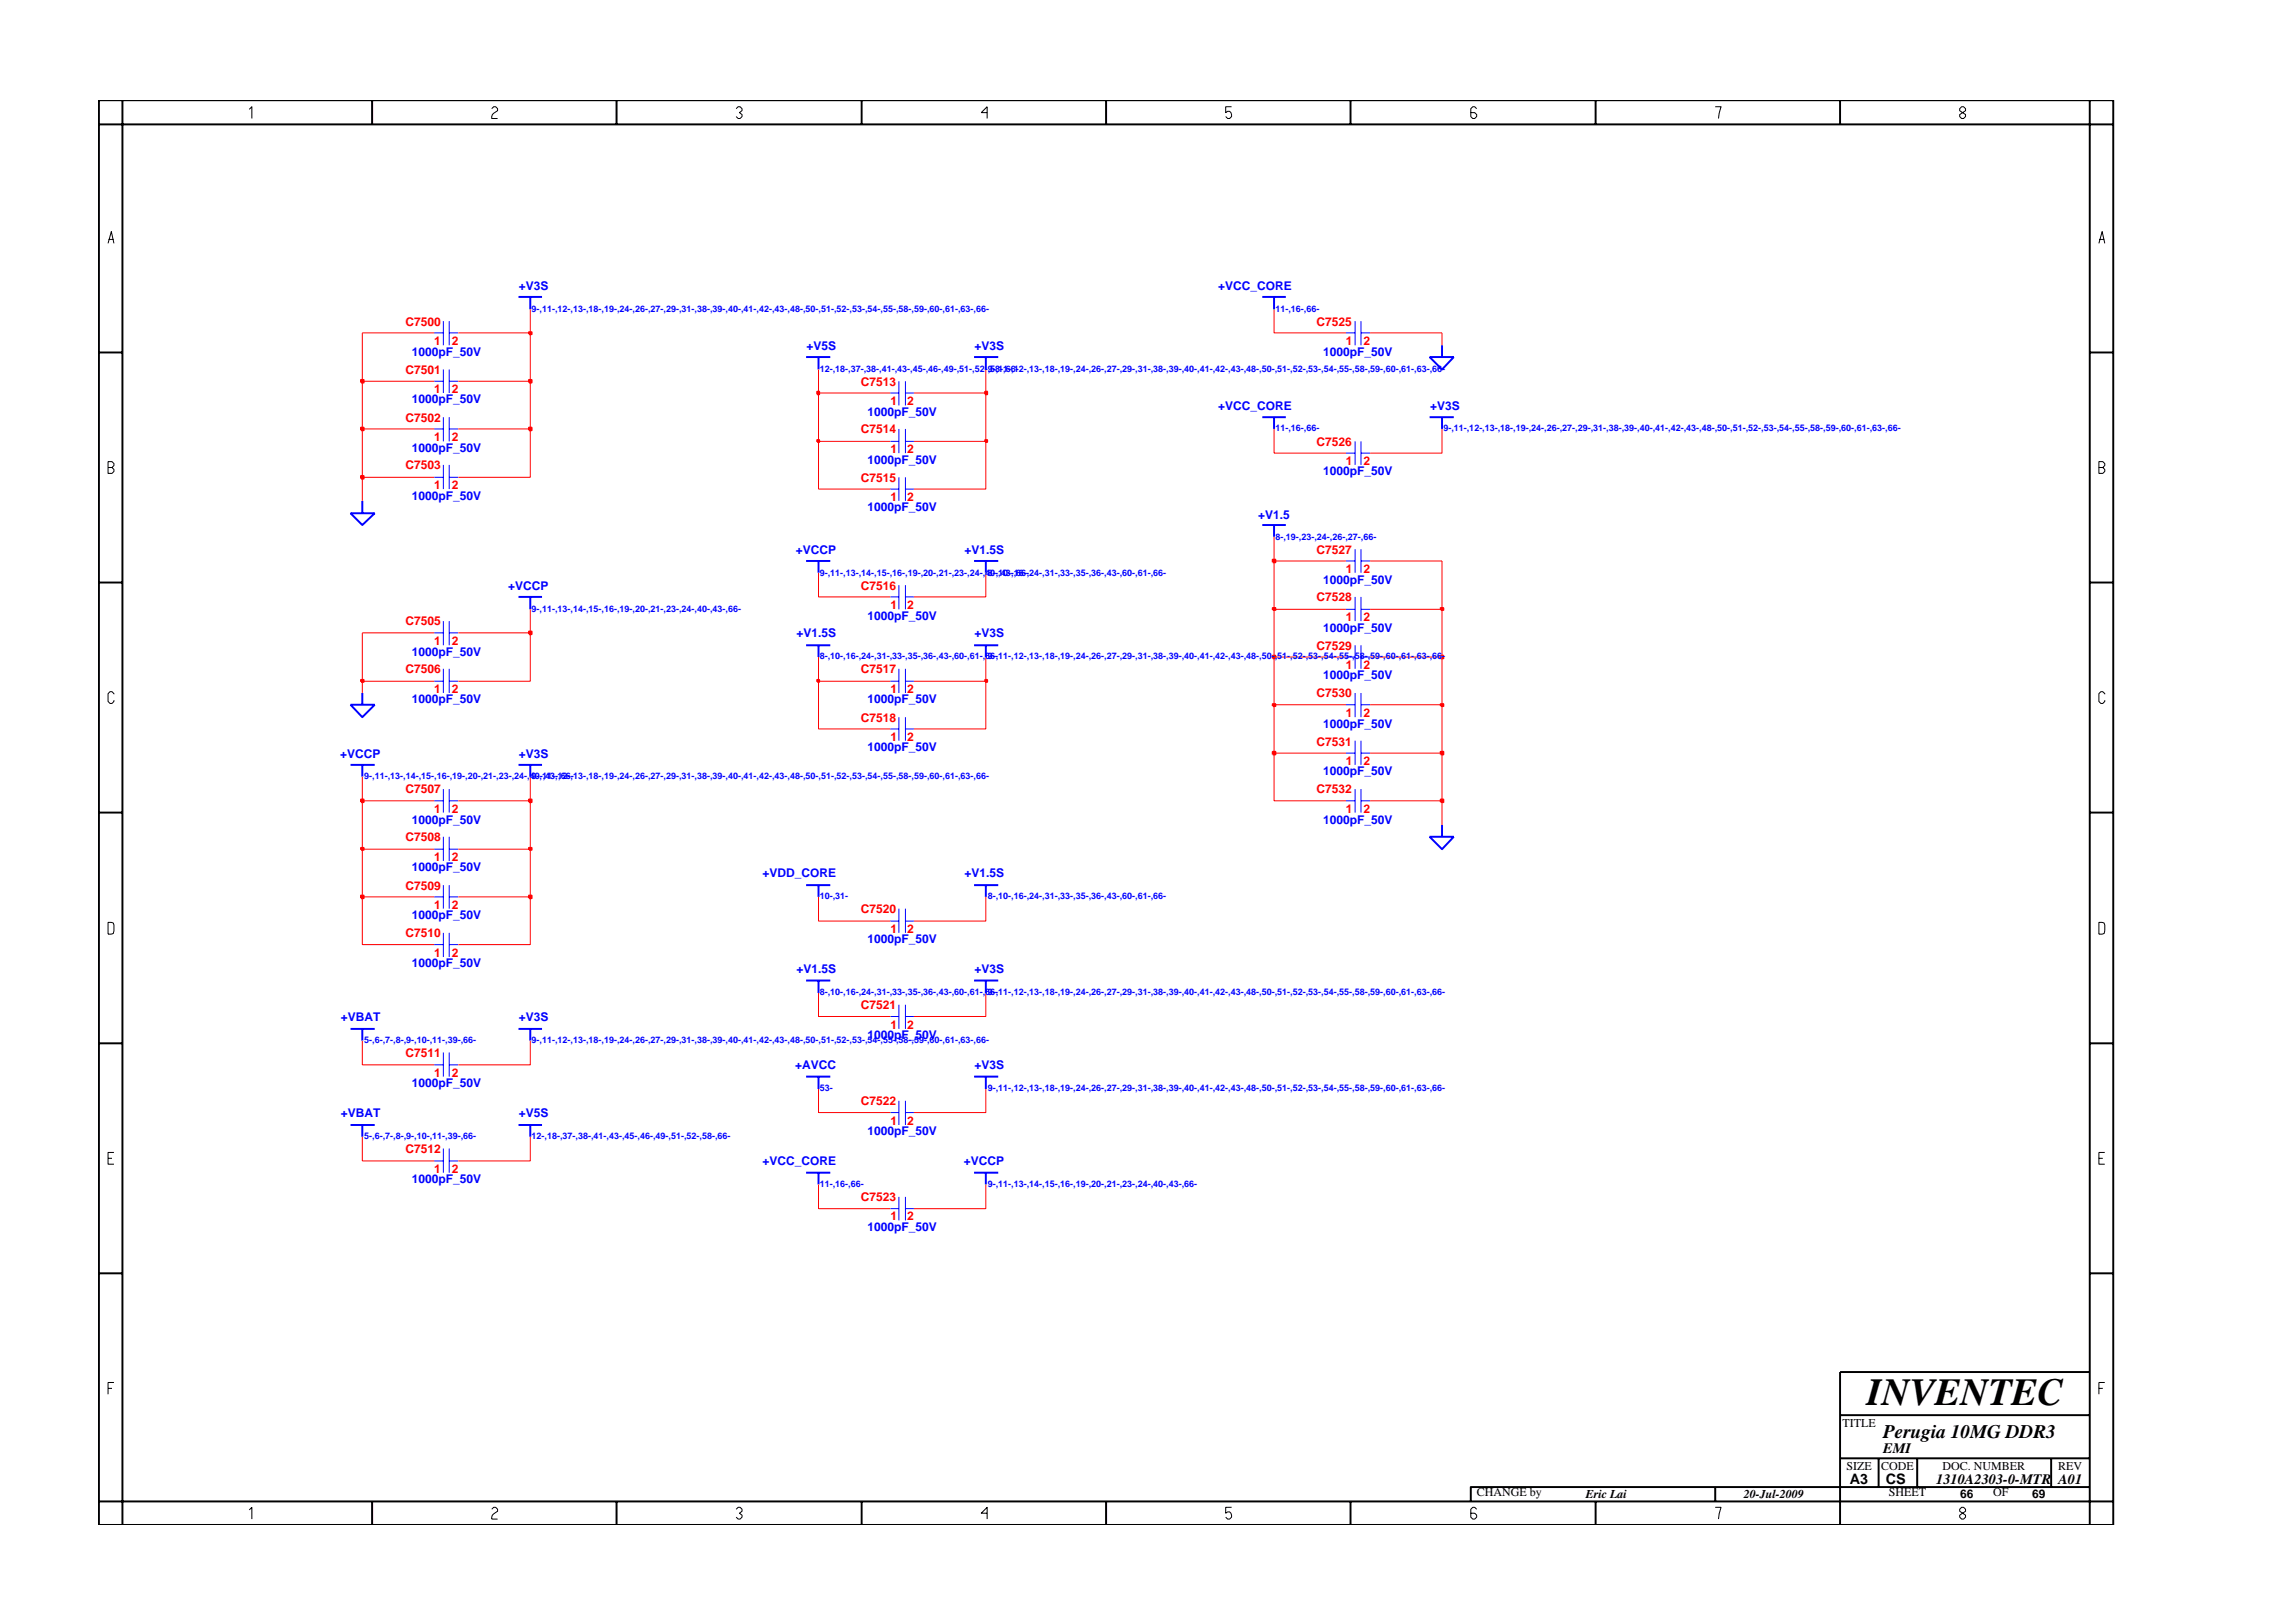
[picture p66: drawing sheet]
<svg xmlns="http://www.w3.org/2000/svg" width="297mm" height="210mm" viewBox="0 0 297 210" stroke-linecap="round" stroke-linejoin="round" font-family="sans-serif">
<defs><g id="words">
<text font-size="5" x="241.8" y="182">INVENTEC</text>
<text font-size="2.5" x="244" y="186.3">Perugia 10MG DDR3</text>
<g font-size="1.9">
<text x="244" y="188.2">EMI</text>
<text x="239.6" y="192.2">A3</text>
<text x="244.3" y="192.3">CS</text>
<text x="250.8" y="192.2">1310A2303-0-MTR</text>
<text x="266.6" y="192.2">A01</text>
</g>
<g font-size="1.6" fill="#00f">
<text x="67.2" y="37.5">+V3S</text>
<text x="157.8" y="37.5">+VCC_CORE</text>
<text x="53.4" y="46.1">1000pF_50V</text>
<text x="104.5" y="45.3">+V5S</text>
<text x="126.2" y="45.3">+V3S</text>
<text x="171.4" y="46.1">1000pF_50V</text>
<text x="53.4" y="52.3">1000pF_50V</text>
<text x="112.4" y="53.9">1000pF_50V</text>
<text x="157.8" y="53.1">+VCC_CORE</text>
<text x="185.2" y="53.1">+V3S</text>
<text x="53.4" y="58.5">1000pF_50V</text>
<text x="53.4" y="64.7">1000pF_50V</text>
<text x="112.4" y="60.1">1000pF_50V</text>
<text x="171.4" y="61.6">1000pF_50V</text>
<text x="103.1" y="71.7">+VCCP</text>
<text x="112.4" y="66.2">1000pF_50V</text>
<text x="124.9" y="71.7">+V1.5S</text>
<text x="163" y="67.3">+V1.5</text>
<text x="65.8" y="76.4">+VCCP</text>
<text x="171.4" y="75.6">1000pF_50V</text>
<text x="103.2" y="82.6">+V1.5S</text>
<text x="112.4" y="80.3">1000pF_50V</text>
<text x="126.2" y="82.6">+V3S</text>
<text x="171.4" y="81.8">1000pF_50V</text>
<text x="53.4" y="84.9">1000pF_50V</text>
<text x="171.4" y="88">1000pF_50V</text>
<text x="53.4" y="91.1">1000pF_50V</text>
<text x="112.4" y="91.1">1000pF_50V</text>
<text x="171.4" y="94.3">1000pF_50V</text>
<text x="44.1" y="98.1">+VCCP</text>
<text x="67.2" y="98.1">+V3S</text>
<text x="112.4" y="97.3">1000pF_50V</text>
<text x="171.4" y="100.4">1000pF_50V</text>
<text x="53.4" y="106.7">1000pF_50V</text>
<text x="171.4" y="106.7">1000pF_50V</text>
<text x="53.4" y="112.9">1000pF_50V</text>
<text x="98.8" y="113.6">+VDD_CORE</text>
<text x="124.9" y="113.6">+V1.5S</text>
<text x="53.4" y="119.1">1000pF_50V</text>
<text x="53.4" y="125.3">1000pF_50V</text>
<text x="112.4" y="122.2">1000pF_50V</text>
<text x="103.2" y="126.1">+V1.5S</text>
<text x="126.2" y="126.1">+V3S</text>
<text x="44.2" y="132.3">+VBAT</text>
<text x="67.2" y="132.3">+V3S</text>
<text x="112.4" y="134.6">1000pF_50V</text>
<text x="53.4" y="140.8">1000pF_50V</text>
<text x="103" y="138.5">+AVCC</text>
<text x="126.2" y="138.5">+V3S</text>
<text x="44.2" y="144.7">+VBAT</text>
<text x="67.2" y="144.7">+V5S</text>
<text x="112.4" y="147.1">1000pF_50V</text>
<text x="53.4" y="153.3">1000pF_50V</text>
<text x="98.8" y="151">+VCC_CORE</text>
<text x="124.9" y="151">+VCCP</text>
<text x="112.4" y="159.5">1000pF_50V</text>
</g>
<g font-size="1.6" fill="#f00">
<text x="52.5" y="42.2">C7500</text>
<text x="56.2" y="44.7">1</text>
<text x="58.5" y="44.7">2</text>
<text x="170.5" y="42.2">C7525</text>
<text x="174.4" y="44.7">1</text>
<text x="176.6" y="44.7">2</text>
<text x="52.5" y="48.4">C7501</text>
<text x="56.2" y="50.9">1</text>
<text x="58.5" y="50.9">2</text>
<text x="111.5" y="50">C7513</text>
<text x="115.3" y="52.5">1</text>
<text x="117.5" y="52.5">2</text>
<text x="52.5" y="54.6">C7502</text>
<text x="56.2" y="57.2">1</text>
<text x="58.5" y="57.2">2</text>
<text x="111.5" y="56.1">C7514</text>
<text x="115.3" y="58.7">1</text>
<text x="117.5" y="58.7">2</text>
<text x="170.5" y="57.7">C7526</text>
<text x="52.5" y="60.8">C7503</text>
<text x="56.2" y="63.4">1</text>
<text x="58.5" y="63.4">2</text>
<text x="111.5" y="62.4">C7515</text>
<text x="115.3" y="64.9">1</text>
<text x="117.5" y="64.9">2</text>
<text x="174.4" y="60.2">1</text>
<text x="176.6" y="60.2">2</text>
<text x="170.5" y="71.7">C7527</text>
<text x="111.5" y="76.4">C7516</text>
<text x="170.5" y="77.9">C7528</text>
<text x="174.4" y="74.2">1</text>
<text x="176.6" y="74.2">2</text>
<text x="52.5" y="81">C7505</text>
<text x="56.2" y="83.6">1</text>
<text x="58.5" y="83.6">2</text>
<text x="115.3" y="78.9">1</text>
<text x="117.5" y="78.9">2</text>
<text x="174.4" y="80.5">1</text>
<text x="176.6" y="80.5">2</text>
<text x="52.5" y="87.2">C7506</text>
<text x="56.2" y="89.8">1</text>
<text x="58.5" y="89.8">2</text>
<text x="111.5" y="87.2">C7517</text>
<text x="115.3" y="89.8">1</text>
<text x="117.5" y="89.8">2</text>
<text x="170.5" y="84.2">C7529</text>
<text x="174.4" y="86.6">1</text>
<text x="176.6" y="86.6">2</text>
<text x="111.5" y="93.5">C7518</text>
<text x="115.3" y="96">1</text>
<text x="117.5" y="96">2</text>
<text x="170.5" y="90.3">C7530</text>
<text x="174.4" y="92.9">1</text>
<text x="176.6" y="92.9">2</text>
<text x="170.5" y="96.6">C7531</text>
<text x="174.4" y="99.1">1</text>
<text x="176.6" y="99.1">2</text>
<text x="52.5" y="102.8">C7507</text>
<text x="56.2" y="105.3">1</text>
<text x="58.5" y="105.3">2</text>
<text x="170.5" y="102.8">C7532</text>
<text x="174.4" y="105.3">1</text>
<text x="176.6" y="105.3">2</text>
<text x="52.5" y="109">C7508</text>
<text x="56.2" y="111.5">1</text>
<text x="58.5" y="111.5">2</text>
<text x="52.5" y="115.2">C7509</text>
<text x="56.2" y="117.7">1</text>
<text x="58.5" y="117.7">2</text>
<text x="111.5" y="118.3">C7520</text>
<text x="52.5" y="121.4">C7510</text>
<text x="56.2" y="124">1</text>
<text x="58.5" y="124">2</text>
<text x="115.3" y="120.8">1</text>
<text x="117.5" y="120.8">2</text>
<text x="111.5" y="130.7">C7521</text>
<text x="52.5" y="137">C7511</text>
<text x="115.3" y="133.3">1</text>
<text x="117.5" y="133.3">2</text>
<text x="56.2" y="139.5">1</text>
<text x="58.5" y="139.5">2</text>
<text x="111.5" y="143.2">C7522</text>
<text x="52.5" y="149.4">C7512</text>
<text x="115.3" y="145.7">1</text>
<text x="117.5" y="145.7">2</text>
<text x="56.2" y="151.9">1</text>
<text x="58.5" y="151.9">2</text>
<text x="111.5" y="155.6">C7523</text>
<text x="115.3" y="158.1">1</text>
<text x="117.5" y="158.1">2</text>
</g>
<g font-size="1.6">
<text x="238.7" y="184.8">TITLE</text>
<text x="239.2" y="190.4">SIZE</text>
<text x="243.7" y="190.4">CODE</text>
<text x="251.6" y="190.4">DOC. NUMBER</text>
<text x="266.6" y="190.4">REV</text>
<text x="191.3" y="193.9">CHANGE by</text>
<text x="205.4" y="194.1">Eric Lai</text>
<text x="225.9" y="194.1">20-Jul-2009</text>
<text x="244.7" y="193.9">SHEET</text>
<text x="253.9" y="194.1">66</text>
<text x="258.2" y="193.9">OF</text>
<text x="263.3" y="194.1">69</text>
</g>
<g font-size="1.2" fill="#00f">
<text x="68.9" y="40.4">9-,11-,12-,13-,18-,19-,24-,26-,27-,29-,31-,38-,39-,40-,41-,42-,43-,48-,50-,51-,52-,53-,54-,55-,58-,59-,60-,61-,63-,66-</text>
<text x="165.2" y="40.4">11-,16-,66-</text>
<text x="106.2" y="48.1">12-,18-,37-,38-,41-,43-,45-,46-,49-,51-,52-,58-,66-</text>
<text x="128" y="48.1">9-,11-,12-,13-,18-,19-,24-,26-,27-,29-,31-,38-,39-,40-,41-,42-,43-,48-,50-,51-,52-,53-,54-,55-,58-,59-,60-,61-,63-,66-</text>
<text x="165.2" y="55.9">11-,16-,66-</text>
<text x="187" y="55.9">9-,11-,12-,13-,18-,19-,24-,26-,27-,29-,31-,38-,39-,40-,41-,42-,43-,48-,50-,51-,52-,53-,54-,55-,58-,59-,60-,61-,63-,66-</text>
<text x="165.2" y="69.9">8-,19-,23-,24-,26-,27-,66-</text>
<text x="106.2" y="74.6">9-,11-,13-,14-,15-,16-,19-,20-,21-,23-,24-,40-,43-,66-</text>
<text x="128" y="74.6">8-,10-,16-,24-,31-,33-,35-,36-,43-,60-,61-,66-</text>
<text x="68.9" y="79.2">9-,11-,13-,14-,15-,16-,19-,20-,21-,23-,24-,40-,43-,66-</text>
<text x="106.2" y="85.4">8-,10-,16-,24-,31-,33-,35-,36-,43-,60-,61-,66-</text>
<text x="128" y="85.4">9-,11-,12-,13-,18-,19-,24-,26-,27-,29-,31-,38-,39-,40-,41-,42-,43-,48-,50-,51-,52-,53-,54-,55-,58-,59-,60-,61-,63-,66-</text>
<text x="47.2" y="101">9-,11-,13-,14-,15-,16-,19-,20-,21-,23-,24-,40-,43-,66-</text>
<text x="68.9" y="101">9-,11-,12-,13-,18-,19-,24-,26-,27-,29-,31-,38-,39-,40-,41-,42-,43-,48-,50-,51-,52-,53-,54-,55-,58-,59-,60-,61-,63-,66-</text>
<text x="106.2" y="116.5">10-,31-</text>
<text x="128" y="116.5">8-,10-,16-,24-,31-,33-,35-,36-,43-,60-,61-,66-</text>
<text x="106.2" y="128.9">8-,10-,16-,24-,31-,33-,35-,36-,43-,60-,61-,66-</text>
<text x="128" y="128.9">9-,11-,12-,13-,18-,19-,24-,26-,27-,29-,31-,38-,39-,40-,41-,42-,43-,48-,50-,51-,52-,53-,54-,55-,58-,59-,60-,61-,63-,66-</text>
<text x="47.2" y="135.1">5-,6-,7-,8-,9-,10-,11-,39-,66-</text>
<text x="68.9" y="135.1">9-,11-,12-,13-,18-,19-,24-,26-,27-,29-,31-,38-,39-,40-,41-,42-,43-,48-,50-,51-,52-,53-,54-,55-,58-,59-,60-,61-,63-,66-</text>
<text x="106.2" y="141.4">53-</text>
<text x="128" y="141.4">9-,11-,12-,13-,18-,19-,24-,26-,27-,29-,31-,38-,39-,40-,41-,42-,43-,48-,50-,51-,52-,53-,54-,55-,58-,59-,60-,61-,63-,66-</text>
<text x="47.2" y="147.5">5-,6-,7-,8-,9-,10-,11-,39-,66-</text>
<text x="68.9" y="147.5">12-,18-,37-,38-,41-,43-,45-,46-,49-,51-,52-,58-,66-</text>
<text x="106.2" y="153.7">11-,16-,66-</text>
<text x="128" y="153.7">9-,11-,13-,14-,15-,16-,19-,20-,21-,23-,24-,40-,43-,66-</text>
</g>
</g></defs>
<g fill="none" stroke="#00f" stroke-width=".13">
<path d="M56.2 43.1h1.2M56.2 49.4h1.2M56.2 55.6h1.2M57.4 41.6v3.1M57.4 47.9v3M57.4 54v3.2M58.2 43.1h1.2M58.2 41.6v3.1M58.2 47.9v3M58.2 54v3.2M58.2 49.4h1.2M58.2 55.6h1.2"/>
<path d="M115.3 50.9h1.1M115.3 57.2h1.1M116.4 49.4v3.1M116.4 55.6v3.1M117.3 49.4v3.1M117.3 55.6v3.1M117.3 50.9h1.1M117.3 57.2h1.1M174.4 43.1h1.1M174.4 58.7h1.1M175.5 41.6v3.1M175.5 57.2v3"/>
<path d="M176.3 41.6v3.1M176.3 57.2v3M176.3 43.1h1.2M176.3 58.7h1.2M56.2 61.8h1.2M57.4 60.2v3.2M58.2 60.2v3.2M58.2 61.8h1.2M115.3 77.3h1.1M115.3 63.4h1.1M116.4 61.8v3.1M116.4 75.8v3.1"/>
<path d="M117.3 77.3h1.1M117.3 61.8v3.1M117.3 75.8v3.1M117.3 63.4h1.1M174.4 78.9h1.1M174.4 72.7h1.1M175.5 71.1v3.1M175.5 77.3v3.2M176.3 71.1v3.1M176.3 77.3v3.2M176.3 78.9h1.2M176.3 72.7h1.2"/>
<path d="M56.2 82h1.2M56.2 88.3h1.2M57.4 80.5v3.1M57.4 86.6v3.2M58.2 80.5v3.1M58.2 86.6v3.2M58.2 82h1.2M58.2 88.3h1.2M115.3 88.3h1.1M115.3 94.4h1.1M116.4 86.6v3.2M116.4 92.9v3.1"/>
<path d="M117.3 86.6v3.2M117.3 92.9v3.1M117.3 88.3h1.1M117.3 94.4h1.1M174.4 97.6h1.1M174.4 85.1h1.1M174.4 91.3h1.1M175.5 83.6v3M175.5 89.8v3.1M175.5 96v3.1M176.3 97.6h1.2M176.3 83.6v3"/>
<path d="M176.3 89.8v3.1M176.3 96v3.1M176.3 85.1h1.2M176.3 91.3h1.2M56.2 103.7h1.2M56.2 110h1.2M56.2 116.2h1.2M57.4 102.2v3.1M57.4 108.4v3.1M57.4 114.7v3M58.2 103.7h1.2M58.2 102.2v3.1"/>
<path d="M58.2 108.4v3.1M58.2 114.7v3M58.2 110h1.2M58.2 116.2h1.2M115.3 119.3h1.1M116.4 117.7v3.1M117.3 117.7v3.1M117.3 119.3h1.1M174.4 103.7h1.1M175.5 102.2v3.1M176.3 102.2v3.1M176.3 103.7h1.2"/>
<path d="M56.2 122.4h1.2M56.2 138h1.2M57.4 120.8v3.2M57.4 136.3v3.2M58.2 120.8v3.2M58.2 136.3v3.2M58.2 122.4h1.2M58.2 138h1.2M115.3 131.7h1.1M116.4 130.2v3.1M117.3 130.2v3.1M117.3 131.7h1.1"/>
<path d="M56.2 150.4h1.2M57.4 148.8v3.1M58.2 148.8v3.1M58.2 150.4h1.2M115.3 144.1h1.1M115.3 156.6h1.1M116.4 142.6v3.1M116.4 155.1v3M117.3 142.6v3.1M117.3 155.1v3M117.3 144.1h1.1M117.3 156.6h1.1"/>
</g>
<g fill="none" stroke="#00f" stroke-width=".25">
<path d="M67.2 38.5h3M68.7 38.5v1.6M163.5 38.5h3.1M165 38.5v1.6M104.4 46.3h3.2M106 46.3v1.6M126.2 46.3h3.1M127.7 46.3v1.6M163.5 54h3.1M165 54v1.6M185.2 46.3h3.1l-1.5 1.6zM185.2 54h3.1"/>
<path d="M186.8 44.7v1.6M186.8 54v1.6M45.4 66.5h3.1l-1.6 1.5zM46.9 64.9v1.6M67.2 77.3h3M68.7 77.3v1.6M104.4 72.7h3.2M106 72.7v1.5M126.2 72.7h3.1M127.7 72.7v1.5M163.5 68h3.1M165 68v1.5"/>
<path d="M45.4 91.3h3.1l-1.6 1.6zM45.4 99.1h3.1M46.9 89.8v1.5M46.9 99.1v1.5M67.2 99.1h3M68.7 99.1v1.5M104.4 83.6h3.2M106 83.6v1.5M126.2 83.6h3.1M127.7 83.6v1.5M104.4 114.7h3.2M106 114.7v1.5"/>
<path d="M126.2 114.7h3.1M127.7 114.7v1.5M185.2 108.4h3.1l-1.5 1.6zM186.8 106.9v1.5M45.4 133.3h3.1M46.9 133.3v1.5M67.2 133.3h3M68.7 133.3v1.5M104.4 127h3.2M104.4 139.5h3.2M106 127v1.6M106 139.5v1.6"/>
<path d="M126.2 127h3.1M126.2 139.5h3.1M127.7 127v1.6M127.7 139.5v1.6M45.4 145.7h3.1M46.9 145.7v1.6M67.2 145.7h3M68.7 145.7v1.6M104.4 151.9h3.2M106 151.9v1.5M126.2 151.9h3.1M127.7 151.9v1.5"/>
</g>
<g fill="none" stroke="#f00" stroke-width=".13">
<path d="M46.9 116.2v6.2h9.3M68.7 116.2v6.2h-9.3M106 116.2v3.1h9.3M127.7 116.2v3.1h-9.3M46.9 134.8v3.2h9.3M68.7 134.8v3.2h-9.3M106 128.6v3.1h9.3M127.7 128.6v3.1h-9.3M46.9 147.3v3.1h9.3M68.7 147.3v3.1h-9.3M106 153.4v3.2h9.3M106 141.1v3h9.3"/>
<path d="M127.7 153.4v3.2h-9.3M127.7 141.1v3h-9.3"/>
</g>
<path d="M46.8 116h.3v.4h-.3z" fill="#8e2323"/>
<path d="M46.8 116h.3v.4h-.3z" fill="none" stroke="#f00" stroke-width=".25"/>
<path d="M46.9 110v6.2h9.3M59.4 116.2h9.3" fill="none" stroke="#f00" stroke-width=".13"/>
<path d="M68.5 116h.4v.4h-.4z" fill="#8e2323"/>
<path d="M68.5 116h.4v.4h-.4z" fill="none" stroke="#f00" stroke-width=".25"/>
<path d="M68.7 110v6.2" fill="none" stroke="#f00" stroke-width=".13"/>
<path d="M46.8 109.8h.3v.3h-.3z" fill="#8e2323"/>
<path d="M46.8 109.8h.3v.3h-.3z" fill="none" stroke="#f00" stroke-width=".25"/>
<path d="M46.9 103.7v6.3h9.3M59.4 110h9.3" fill="none" stroke="#f00" stroke-width=".13"/>
<path d="M68.5 109.8h.4v.3h-.4z" fill="#8e2323"/>
<path d="M68.5 109.8h.4v.3h-.4z" fill="none" stroke="#f00" stroke-width=".25"/>
<path d="M68.7 103.7v6.3M186.8 103.7v3.2" fill="none" stroke="#f00" stroke-width=".13"/>
<path d="M46.8 103.6h.3v.3h-.3z" fill="#8e2323"/>
<path d="M46.8 103.6h.3v.3h-.3z" fill="none" stroke="#f00" stroke-width=".25"/>
<path d="M46.9 100.6v3.1h9.3M59.4 103.7h9.3" fill="none" stroke="#f00" stroke-width=".13"/>
<path d="M68.5 103.6h.4v.3h-.4z" fill="#8e2323"/>
<path d="M68.5 103.6h.4v.3h-.4z" fill="none" stroke="#f00" stroke-width=".25"/>
<path d="M165 97.6v6.1h9.4M68.7 100.6v3.1M177.5 103.7h9.3" fill="none" stroke="#f00" stroke-width=".13"/>
<path d="M186.6 103.6h.4v.3h-.4z" fill="#8e2323"/>
<path d="M186.6 103.6h.4v.3h-.4z" fill="none" stroke="#f00" stroke-width=".25"/>
<path d="M186.8 97.6v6.1" fill="none" stroke="#f00" stroke-width=".13"/>
<path d="M164.9 97.4h.3v.3h-.3z" fill="#8e2323"/>
<path d="M164.9 97.4h.3v.3h-.3z" fill="none" stroke="#f00" stroke-width=".25"/>
<path d="M165 91.3v6.3h9.4M177.5 97.6h9.3" fill="none" stroke="#f00" stroke-width=".13"/>
<path d="M186.6 97.4h.4v.3h-.4z" fill="#8e2323"/>
<path d="M186.6 97.4h.4v.3h-.4z" fill="none" stroke="#f00" stroke-width=".25"/>
<path d="M106 88.3v6.1h9.3M127.7 88.3v6.1h-9.3M186.8 91.3v6.3" fill="none" stroke="#f00" stroke-width=".13"/>
<path d="M164.9 91.2h.3v.3h-.3z" fill="#8e2323"/>
<path d="M164.9 91.2h.3v.3h-.3z" fill="none" stroke="#f00" stroke-width=".25"/>
<path d="M165 85.1v6.2h9.4M177.5 91.3h9.3" fill="none" stroke="#f00" stroke-width=".13"/>
<path d="M186.6 91.2h.4v.3h-.4z" fill="#8e2323"/>
<path d="M186.6 91.2h.4v.3h-.4z" fill="none" stroke="#f00" stroke-width=".25"/>
<path d="M46.9 88.3v1.5M186.8 85.1v6.2" fill="none" stroke="#f00" stroke-width=".13"/>
<path d="M46.8 88.1h.3v.2h-.3z" fill="#8e2323"/>
<path d="M46.8 88.1h.3v.2h-.3z" fill="none" stroke="#f00" stroke-width=".25"/>
<path d="M46.9 82v6.3h9.3M68.7 82v6.3h-9.3" fill="none" stroke="#f00" stroke-width=".13"/>
<path d="M105.9 88.1h.2v.2h-.2z" fill="#8e2323"/>
<path d="M105.9 88.1h.2v.2h-.2z" fill="none" stroke="#f00" stroke-width=".25"/>
<path d="M106 85.1v3.2h9.3M118.4 88.3h9.3" fill="none" stroke="#f00" stroke-width=".13"/>
<path d="M127.6 88.1h.3v.2h-.3z" fill="#8e2323"/>
<path d="M127.6 88.1h.3v.2h-.3z" fill="none" stroke="#f00" stroke-width=".25"/>
<path d="M127.7 85.1v3.2" fill="none" stroke="#f00" stroke-width=".13"/>
<path d="M164.9 84.9h.3v.4h-.3z" fill="#8e2323"/>
<path d="M164.9 84.9h.3v.4h-.3z" fill="none" stroke="#f00" stroke-width=".25"/>
<path d="M165 78.9v6.2h9.4M177.5 85.1h9.3" fill="none" stroke="#f00" stroke-width=".13"/>
<path d="M186.6 84.9h.4v.4h-.4z" fill="#8e2323"/>
<path d="M186.6 84.9h.4v.4h-.4z" fill="none" stroke="#f00" stroke-width=".25"/>
<path d="M186.8 78.9v6.2M46.9 82h9.3M59.4 82h9.3" fill="none" stroke="#f00" stroke-width=".13"/>
<path d="M68.5 81.8h.4v.4h-.4z" fill="#8e2323"/>
<path d="M68.5 81.8h.4v.4h-.4z" fill="none" stroke="#f00" stroke-width=".25"/>
<path d="M68.7 78.9v3.1" fill="none" stroke="#f00" stroke-width=".13"/>
<path d="M164.9 78.8h.3v.2h-.3z" fill="#8e2323"/>
<path d="M164.9 78.8h.3v.2h-.3z" fill="none" stroke="#f00" stroke-width=".25"/>
<path d="M165 72.7v6.2h9.4M177.5 78.9h9.3" fill="none" stroke="#f00" stroke-width=".13"/>
<path d="M186.6 78.8h.4v.2h-.4z" fill="#8e2323"/>
<path d="M186.6 78.8h.4v.2h-.4z" fill="none" stroke="#f00" stroke-width=".25"/>
<path d="M106 74.2v3.1h9.3M127.7 74.2v3.1h-9.3M186.8 72.7v6.2" fill="none" stroke="#f00" stroke-width=".13"/>
<path d="M164.9 72.5h.3v.3h-.3z" fill="#8e2323"/>
<path d="M164.9 72.5h.3v.3h-.3z" fill="none" stroke="#f00" stroke-width=".25"/>
<path d="M106 57.2v6.2h9.3M127.7 57.2v6.2h-9.3M46.9 61.8v3.1M165 69.5v3.2h9.4M177.5 72.7h9.3" fill="none" stroke="#f00" stroke-width=".13"/>
<path d="M46.8 61.7h.3v.3h-.3z" fill="#8e2323"/>
<path d="M46.8 61.7h.3v.3h-.3z" fill="none" stroke="#f00" stroke-width=".25"/>
<path d="M46.9 55.6v6.2h9.3M68.7 55.6v6.2h-9.3M165 55.6v3.1h9.4M186.8 55.6v3.1h-9.3" fill="none" stroke="#f00" stroke-width=".13"/>
<path d="M105.9 57h.2v.3h-.2z" fill="#8e2323"/>
<path d="M105.9 57h.2v.3h-.2z" fill="none" stroke="#f00" stroke-width=".25"/>
<path d="M106 50.9v6.3h9.3M118.4 57.2h9.3" fill="none" stroke="#f00" stroke-width=".13"/>
<path d="M127.6 57h.3v.3h-.3z" fill="#8e2323"/>
<path d="M127.6 57h.3v.3h-.3z" fill="none" stroke="#f00" stroke-width=".25"/>
<path d="M127.7 50.9v6.3" fill="none" stroke="#f00" stroke-width=".13"/>
<path d="M46.8 55.4h.3v.3h-.3z" fill="#8e2323"/>
<path d="M46.8 55.4h.3v.3h-.3z" fill="none" stroke="#f00" stroke-width=".25"/>
<path d="M46.9 49.4v6.2h9.3M59.4 55.6h9.3" fill="none" stroke="#f00" stroke-width=".13"/>
<path d="M68.5 55.4h.4v.3h-.4z" fill="#8e2323"/>
<path d="M68.5 55.4h.4v.3h-.4z" fill="none" stroke="#f00" stroke-width=".25"/>
<path d="M68.7 49.4v6.2" fill="none" stroke="#f00" stroke-width=".13"/>
<path d="M105.9 50.7h.2v.4h-.2z" fill="#8e2323"/>
<path d="M105.9 50.7h.2v.4h-.2z" fill="none" stroke="#f00" stroke-width=".25"/>
<path d="M106 47.9v3h9.3M118.4 50.9h9.3" fill="none" stroke="#f00" stroke-width=".13"/>
<path d="M127.6 50.7h.3v.4h-.3z" fill="#8e2323"/>
<path d="M127.6 50.7h.3v.4h-.3z" fill="none" stroke="#f00" stroke-width=".25"/>
<path d="M127.7 47.9v3" fill="none" stroke="#f00" stroke-width=".13"/>
<path d="M46.8 49.2h.3v.4h-.3z" fill="#8e2323"/>
<path d="M46.8 49.2h.3v.4h-.3z" fill="none" stroke="#f00" stroke-width=".25"/>
<path d="M46.9 43.1v6.3h9.3M59.4 49.4h9.3" fill="none" stroke="#f00" stroke-width=".13"/>
<path d="M68.5 49.2h.4v.4h-.4z" fill="#8e2323"/>
<path d="M68.5 49.2h.4v.4h-.4z" fill="none" stroke="#f00" stroke-width=".25"/>
<path d="M46.9 43.1h9.3M59.4 43.1h9.3v6.3M186.8 43.1v1.6" fill="none" stroke="#f00" stroke-width=".13"/>
<path d="M68.5 43h.4v.3h-.4z" fill="#8e2323"/>
<path d="M68.5 43h.4v.3h-.4z" fill="none" stroke="#f00" stroke-width=".25"/>
<path d="M68.7 40.1v3M165 40.1v3h9.4M177.5 43.1h9.3" fill="none" stroke="#f00" stroke-width=".13"/>
<g fill="none" stroke="#000" stroke-width=".25">
<path d="M12.8 13h261v184.6h-261zM12.8 16.1h261M15.9 13v184.6M48.2 13v3.1M79.9 13v3.1M111.6 13v3.1M143.3 13v3.1M174.9 13v3.1M206.7 13v3.1M238.4 13v3.1M270.7 13v184.6M12.8 45.7h3.1"/>
<path d="M270.7 45.7h3.1M12.8 75.5h3.1M270.7 75.5h3.1M12.8 105.3h3.1M270.7 105.3h3.1M12.8 135.2h3.1M270.7 135.2h3.1M12.8 165h3.1M270.7 165h3.1M270.7 177.7h-32.3v19.9M12.8 194.5h261M48.2 194.5v3.1"/>
<path d="M79.9 194.5v3.1M111.6 194.5v3.1M143.3 194.5v3.1M174.9 194.5v3.1M206.7 194.5v3.1M222.2 192.6v1.9M238.4 183.3h32.3M238.4 188.9h32.3M243.4 188.9v3.7M248.4 188.9v3.7M265.7 188.9v3.7M270.7 192.6h-80.2v1.9"/>
</g>
<g fill="none" stroke="#000" stroke-width=".13">
<path d="M32.3 14.2l.3-.4v1.6M63.7 14.1l.3-.3h.2l.3 .3v.2l-.5 .4-.3 .4v.3h.8M95.4 14.1l.2-.3h.3l.2 .3v.2l-.3 .3 .3 .2v.3l-.2 .3h-.3l-.2-.3M127.9 14.6h-.8l.8-.8v1.6M159.5 13.8h-.7v.8l.2-.2a.5 .5 0 0 1 .5 .7l-.2 .3h-.3l-.2-.3M191.3 14.1l-.3-.3h-.2l-.3 .3v1l.3 .3h.2l.3-.3v-.3l-.3-.2h-.5M222.2 13.8h.8l-.4 1.6M253.9 14.1l.2-.3h.3l.2 .3v.2l-.7 .5v.3l.2 .3h.3l.2-.3v-.3l-.7-.5zM14 31.5l.4-1.5 .4 1.5M14.1 31h.6M271.9 31.5l.4-1.5 .4 1.5M272 31h.6"/>
<path d="M14 59.8h.5l.3 .3v.2l-.3 .3 .3 .2v.3l-.3 .2h-.5zM14 60.6h.5M271.9 60.6h.5l.3-.3v-.2l-.3-.3h-.5v1.5h.5l.3-.2v-.3l-.3-.2M14.8 89.9l-.3-.3h-.2l-.3 .3v1l.3 .2h.2l.3-.2v-.2M272.7 89.9l-.3-.3h-.3l-.2 .3v1l.2 .2h.3l.3-.2v-.2M14 119.5l.7 .1 .1 .2-.1 1.1-.7 .1zM271.9 119.5l.7 .1 .1 .2-.1 1.1-.7 .1zM14 150.1h.5M14.8 149.3h-.8v1.5h.8M271.9 150.1h.5M272.7 149.3h-.8v1.5h.8M14 179.9h.5"/>
<path d="M14.8 179.1h-.8v1.5M271.9 179.9h.5M272.7 179.1h-.8v1.5M32.3 195.6l.3-.3v1.5M63.7 195.5l.3-.2h.2l.3 .2v.3l-.7 .5-.1 .2v.3h.8M95.4 195.5l.2-.2h.3l.2 .2v.3l-.3 .2 .3 .3v.2l-.2 .3h-.3l-.2-.3M127.9 196h-.8l.8-.7v1.5M159.5 195.3h-.7v.7l.2-.1a.5 .5 0 0 1 .5 .6l-.2 .3h-.3l-.2-.3M191.3 195.5l-.3-.2h-.2l-.3 .2v1l.3 .3h.2l.3-.3v-.2l-.3-.3h-.5M222.2 195.3h.8l-.4 1.5M254.1 195.3l-.2 .2v.3l.7 .5v.2l-.2 .3h-.3l-.2-.3v-.2l.7-.5v-.3l-.2-.2z"/>
</g>
<use href="#words"/>
</svg>
